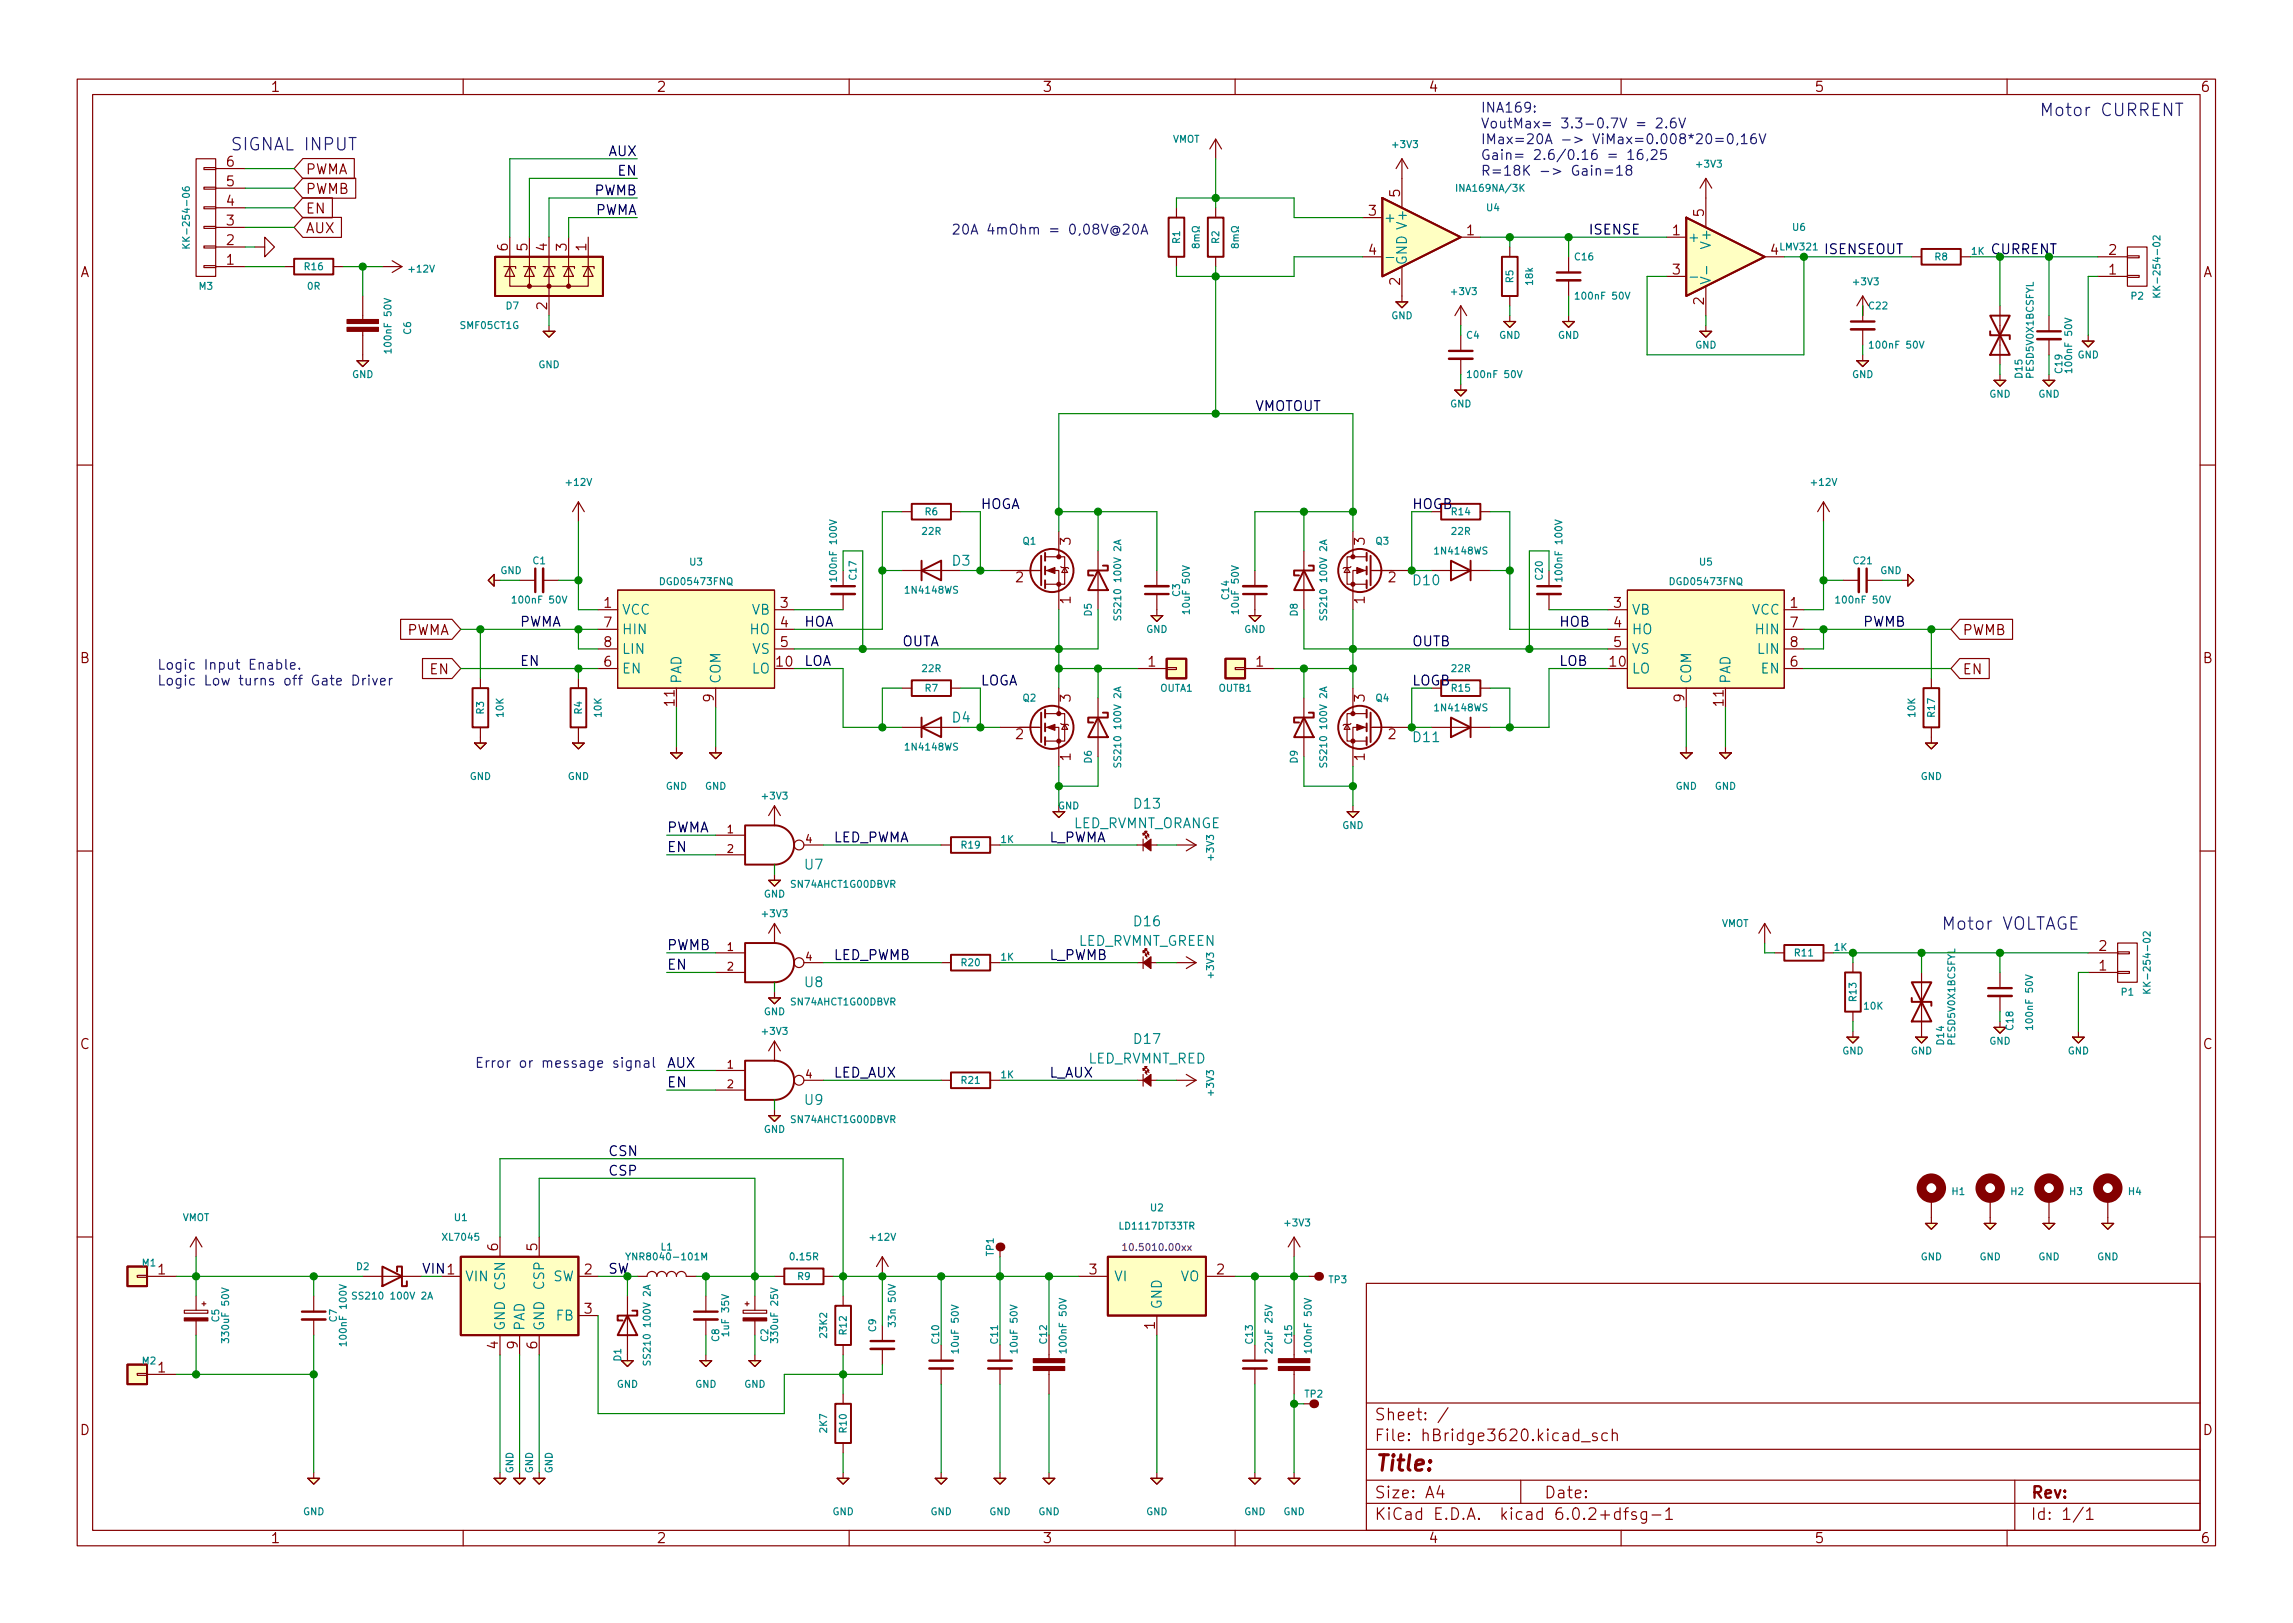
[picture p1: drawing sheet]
<svg xmlns="http://www.w3.org/2000/svg" width="297mm" height="210mm" viewBox="0 0 297 210" stroke-linecap="round" stroke-linejoin="round" font-family="sans-serif">
<defs><g id="words">
<text font-size="2.8" fill="#840000" x="178" y="190.6">Title:</text>
<g font-size="2.2" fill="#0000c2">
<text x="264.2" y="15">Motor CURRENT</text>
<text x="30.6" y="19.5">SIGNAL INPUT</text>
<text x="251.5" y="120.5">Motor VOLTAGE</text>
</g>
<g font-size="2.1" fill="#840000">
<text x="178" y="184">Sheet: /</text>
<text x="178" y="186.7">File: hBridge3620.kicad_sch</text>
<text x="178" y="196.9">KiCad E.D.A. kicad 6.0.2+dfsg-1</text>
<text x="178" y="194.1">Size: A4</text>
<text x="200" y="194.1">Date:</text>
<text x="263" y="194.1">Rev:</text>
<text x="263" y="196.9">Id: 1/1</text>
</g>
<g font-size="1.8" fill="#840000">
<text x="35" y="11.9">1</text>
<text x="85" y="11.9">2</text>
<text x="135" y="11.9">3</text>
<text x="185" y="11.9">4</text>
<text x="235" y="11.9">5</text>
<text x="285" y="11.9">6</text>
<text x="29.4" y="21.6">6</text>
<text x="39.6" y="22.6">PWMA</text>
<text x="29.4" y="29.2">3</text>
<text x="29.4" y="26.7">4</text>
<text x="29.4" y="24.1">5</text>
<text x="39.6" y="25.1">PWMB</text>
<text x="39.6" y="27.7">EN</text>
<text x="177.3" y="27.9">3</text>
<text x="181.4" y="25.5" transform="rotate(-90 181.4 25.5)">5</text>
<text x="220.7" y="28" transform="rotate(-90 220.7 28)">5</text>
<text x="10.3" y="35.9">A</text>
<text x="29.4" y="34.3">1</text>
<text x="29.4" y="31.7">2</text>
<text x="39.6" y="30.2">AUX</text>
<text x="65.8" y="32.5" transform="rotate(-90 65.8 32.5)">6</text>
<text x="68.3" y="32.5" transform="rotate(-90 68.3 32.5)">5</text>
<text x="70.9" y="32.5" transform="rotate(-90 70.9 32.5)">4</text>
<text x="73.4" y="32.5" transform="rotate(-90 73.4 32.5)">3</text>
<text x="75.9" y="32.5" transform="rotate(-90 75.9 32.5)">1</text>
<text x="177.3" y="33">4</text>
<text x="190" y="30.5">1</text>
<text x="216.7" y="30.5">1</text>
<text x="216.7" y="35.6">3</text>
<text x="229.4" y="33">4</text>
<text x="273.2" y="35.6">1</text>
<text x="273.2" y="33">2</text>
<text x="285.3" y="35.9">A</text>
<text x="70.9" y="40.1" transform="rotate(-90 70.9 40.1)">2</text>
<text x="181.4" y="36.9" transform="rotate(-90 181.4 36.9)">2</text>
<text x="220.7" y="39.5" transform="rotate(-90 220.7 39.5)">2</text>
<text x="138.7" y="70.6" transform="rotate(-90 138.7 70.6)">3</text>
<text x="176.8" y="70.6" transform="rotate(-90 176.8 70.6)">3</text>
<text x="131.6" y="75.4">2</text>
<text x="179.8" y="75.4">2</text>
<text x="52.5" y="82.3">PWMA</text>
<text x="78.2" y="78.7">1</text>
<text x="78.2" y="81.3">7</text>
<text x="78.2" y="83.8">8</text>
<text x="101.1" y="78.7">3</text>
<text x="101.1" y="81.3">4</text>
<text x="101.1" y="83.8">5</text>
<text x="138.7" y="78.2" transform="rotate(-90 138.7 78.2)">1</text>
<text x="176.8" y="78.2" transform="rotate(-90 176.8 78.2)">1</text>
<text x="209.1" y="78.7">3</text>
<text x="209.1" y="81.3">4</text>
<text x="209.1" y="83.8">5</text>
<text x="231.9" y="78.7">1</text>
<text x="231.9" y="81.3">7</text>
<text x="231.9" y="83.8">8</text>
<text x="254.2" y="82.3">PWMB</text>
<text x="10.3" y="85.9">B</text>
<text x="55.7" y="87.3">EN</text>
<text x="78.2" y="86.4">6</text>
<text x="100.6" y="86.4">10</text>
<text x="148.7" y="86.4">1</text>
<text x="162.7" y="86.4">1</text>
<text x="208.6" y="86.4">10</text>
<text x="231.9" y="86.4">6</text>
<text x="254.2" y="87.3">EN</text>
<text x="285.3" y="85.9">B</text>
<text x="87.4" y="91.4" transform="rotate(-90 87.4 91.4)">11</text>
<text x="92.5" y="90.9" transform="rotate(-90 92.5 90.9)">9</text>
<text x="131.6" y="95.8">2</text>
<text x="138.7" y="90.9" transform="rotate(-90 138.7 90.9)">3</text>
<text x="176.8" y="90.9" transform="rotate(-90 176.8 90.9)">3</text>
<text x="179.8" y="95.8">2</text>
<text x="218.2" y="90.9" transform="rotate(-90 218.2 90.9)">9</text>
<text x="223.3" y="91.4" transform="rotate(-90 223.3 91.4)">11</text>
<text x="138.7" y="98.5" transform="rotate(-90 138.7 98.5)">1</text>
<text x="176.8" y="98.5" transform="rotate(-90 176.8 98.5)">1</text>
<text x="271.9" y="125.7">1</text>
<text x="271.9" y="123.2">2</text>
<text x="10.3" y="135.9">C</text>
<text x="285.3" y="135.9">C</text>
<text x="20.5" y="165.1">1</text>
<text x="64.5" y="162" transform="rotate(-90 64.5 162)">6</text>
<text x="69.6" y="162" transform="rotate(-90 69.6 162)">5</text>
<text x="75.7" y="165.1">2</text>
<text x="141.1" y="165.1">3</text>
<text x="157.6" y="165.1">2</text>
<text x="75.7" y="170.2">3</text>
<text x="149.6" y="172.2" transform="rotate(-90 149.6 172.2)">1</text>
<text x="20.5" y="177.8">1</text>
<text x="64.5" y="174.7" transform="rotate(-90 64.5 174.7)">4</text>
<text x="67.1" y="174.7" transform="rotate(-90 67.1 174.7)">9</text>
<text x="69.6" y="174.7" transform="rotate(-90 69.6 174.7)">6</text>
<text x="10.3" y="185.9">D</text>
<text x="285.3" y="185.9">D</text>
<text x="35" y="199.9">1</text>
<text x="85" y="199.9">2</text>
<text x="135" y="199.9">3</text>
<text x="185" y="199.9">4</text>
<text x="235" y="199.9">5</text>
<text x="285" y="199.9">6</text>
</g>
<g font-size="1.8" fill="#0000c2">
<text x="191.8" y="14.6">INA169:</text>
<text x="191.8" y="16.6">VoutMax= 3.3-0.7V = 2.6V</text>
<text x="191.8" y="18.7">IMax=20A -&gt; ViMax=0.008*20=0,16V</text>
<text x="191.8" y="20.7">Gain= 2.6/0.16 = 16,25</text>
<text x="191.8" y="22.8">R=18K -&gt; Gain=18</text>
<text x="123.2" y="30.4">20A 4mOhm = 0,08V@20A</text>
<text x="20.3" y="86.8">Logic Input Enable.</text>
<text x="20.3" y="88.8">Logic Low turns off Gate Driver</text>
<text x="64.8" y="138.3">Error or message signal</text>
</g>
<g font-size="1.8">
<text x="78.8" y="20.2">AUX</text>
<text x="80.1" y="22.8">EN</text>
<text x="77" y="25.3">PWMB</text>
<text x="77" y="27.8">PWMA</text>
<text x="205.7" y="30.4">ISENSE</text>
<text x="236.2" y="32.9">ISENSEOUT</text>
<text x="257.8" y="32.9">CURRENT</text>
<text x="162.6" y="53.2">VMOTOUT</text>
<text x="127" y="65.9">HOGA</text>
<text x="67.3" y="81.2">PWMA</text>
<text x="104.1" y="81.2">HOA</text>
<text x="116.8" y="83.7">OUTA</text>
<text x="182.9" y="83.7">OUTB</text>
<text x="201.9" y="81.2">HOB</text>
<text x="241.3" y="81.2">PWMB</text>
<text x="67.3" y="86.3">EN</text>
<text x="104.1" y="86.3">LOA</text>
<text x="127" y="88.8">LOGA</text>
<text x="201.9" y="86.3">LOB</text>
<text x="86.4" y="107.8">PWMA</text>
<text x="86.4" y="110.4">EN</text>
<text x="107.9" y="109.1">LED_PWMA</text>
<text x="135.9" y="109.1">L_PWMA</text>
<text x="86.4" y="125.6">EN</text>
<text x="86.4" y="123.1">PWMB</text>
<text x="107.9" y="124.4">LED_PWMB</text>
<text x="135.9" y="124.4">L_PWMB</text>
<text x="86.4" y="140.9">EN</text>
<text x="86.4" y="138.3">AUX</text>
<text x="107.9" y="139.6">LED_AUX</text>
<text x="135.9" y="139.6">L_AUX</text>
<text x="78.7" y="149.8">CSN</text>
<text x="78.7" y="152.3">CSP</text>
<text x="78.7" y="165">SW</text>
</g>
<g font-size="1.8" fill="#008484">
<text x="179.2" y="28.8">+</text>
<text x="182.2" y="34.4" transform="rotate(-90 182.2 34.4)">GND V+</text>
<text x="218.6" y="31.4">+</text>
<text x="221.6" y="31.8" transform="rotate(-90 221.6 31.8)">V+</text>
<text x="123.4" y="73.3">D3</text>
<text x="183.1" y="75.8">D10</text>
<text x="80.5" y="79.6">VCC</text>
<text x="80.5" y="82.2">HIN</text>
<text x="97.2" y="82.2">HO</text>
<text x="97.4" y="79.6">VB</text>
<text x="211.3" y="79.6">VB</text>
<text x="211.3" y="82.2">HO</text>
<text x="226.9" y="79.6">VCC</text>
<text x="227.6" y="82.2">HIN</text>
<text x="80.5" y="87.2">EN</text>
<text x="80.5" y="84.7">LIN</text>
<text x="88.3" y="88.6" transform="rotate(-90 88.3 88.6)">PAD</text>
<text x="93.3" y="88.6" transform="rotate(-90 93.3 88.6)">COM</text>
<text x="97.4" y="87.2">LO</text>
<text x="97.5" y="84.7">VS</text>
<text x="211.3" y="87.2">LO</text>
<text x="211.3" y="84.7">VS</text>
<text x="219.1" y="88.6" transform="rotate(-90 219.1 88.6)">COM</text>
<text x="224.2" y="88.6" transform="rotate(-90 224.2 88.6)">PAD</text>
<text x="227.8" y="84.7">LIN</text>
<text x="228.2" y="87.2">EN</text>
<text x="123.4" y="93.6">D4</text>
<text x="183.1" y="96.1">D11</text>
<text x="138.8" y="107.3">LED_RVMNT_ORANGE</text>
<text x="147" y="104.8">D13</text>
<text x="104.3" y="112.6">U7</text>
<text x="147" y="120">D16</text>
<text x="139.5" y="122.5">LED_RVMNT_GREEN</text>
<text x="104.3" y="127.9">U8</text>
<text x="140.8" y="137.8">LED_RVMNT_RED</text>
<text x="147" y="135.2">D17</text>
<text x="104.3" y="143.1">U9</text>
<text x="60.2" y="166">VIN</text>
<text x="65.4" y="167.1" transform="rotate(-90 65.4 167.1)">CSN</text>
<text x="70.5" y="167" transform="rotate(-90 70.5 167)">CSP</text>
<text x="71.6" y="166">SW</text>
<text x="144.3" y="166">VI</text>
<text x="152.9" y="166">VO</text>
<text x="65.4" y="172.5" transform="rotate(-90 65.4 172.5)">GND</text>
<text x="67.9" y="172.5" transform="rotate(-90 67.9 172.5)">PAD</text>
<text x="70.5" y="172.5" transform="rotate(-90 70.5 172.5)">GND</text>
<text x="72.1" y="171.1">FB</text>
<text x="150.5" y="169.7" transform="rotate(-90 150.5 169.7)">GND</text>
</g>
<g font-size="1.8" fill="#008400">
<text x="182.9" y="65.9">HOGB</text>
<text x="182.9" y="88.8">LOGB</text>
<text x="54.6" y="165">VIN 1</text>
</g>
<g font-size="1.4" fill="#840000">
<text x="94.2" y="107.9">1</text>
<text x="94.2" y="110.5">2</text>
<text x="104.4" y="109.2">4</text>
<text x="94.2" y="123.2">1</text>
<text x="94.2" y="125.7">2</text>
<text x="104.4" y="124.5">4</text>
<text x="94.2" y="138.4">1</text>
<text x="94.2" y="141">2</text>
<text x="104.4" y="139.7">4</text>
</g>
<g font-size="1.3" fill="#008484">
<text x="151.9" y="18.5">VMOT</text>
<text x="180.5" y="19.2">+3V3</text>
<text x="219.9" y="21.7">+3V3</text>
<text x="189" y="24.8">INA169NA/3K</text>
<text x="192.6" y="27.4">U4</text>
<text x="232.2" y="29.9">U6</text>
<text x="24.6" y="31.3" transform="rotate(-90 24.6 31.3)">KK-254-06</text>
<text x="39.5" y="35">R16</text>
<text x="53.1" y="35.3">+12V</text>
<text x="152.9" y="31.5" transform="rotate(-90 152.9 31.5)">R1</text>
<text x="157.9" y="31.5" transform="rotate(-90 157.9 31.5)">R2</text>
<text x="204" y="33.7">C16</text>
<text x="230.7" y="32.4">LMV321</text>
<text x="250.7" y="33.7">R8</text>
<text x="255.4" y="33">1K</text>
<text x="25.8" y="37.5">M3</text>
<text x="39.8" y="37.5">0R</text>
<text x="65.6" y="40.1">D7</text>
<text x="180.2" y="41.3">GND</text>
<text x="188.1" y="38.2">+3V3</text>
<text x="196" y="36.6" transform="rotate(-90 196 36.6)">R5</text>
<text x="198.6" y="36.9" transform="rotate(-90 198.6 36.9)">18k</text>
<text x="204.5" y="38.8">100nF 50V</text>
<text x="240.2" y="36.9">+3V3</text>
<text x="242.1" y="40.1">C22</text>
<text x="276.1" y="38.8">P2</text>
<text x="279.8" y="37.6" transform="rotate(-90 279.8 37.6)">KK-254-02</text>
<text x="50.7" y="45.3" transform="rotate(-90 50.7 45.3)">100nF 50V</text>
<text x="53.2" y="43.3" transform="rotate(-90 53.2 43.3)">C6</text>
<text x="59.7" y="42.6">SMF05CT1G</text>
<text x="69.7" y="47.7">GND</text>
<text x="190" y="43.9">C4</text>
<text x="194.2" y="43.9">GND</text>
<text x="201.8" y="43.9">GND</text>
<text x="219.6" y="45.1">GND</text>
<text x="242.6" y="45.1">100nF 50V</text>
<text x="268.4" y="47.9" transform="rotate(-90 268.4 47.9)">100nF 50V</text>
<text x="269.1" y="46.4">GND</text>
<text x="45.6" y="49">GND</text>
<text x="187.8" y="52.8">GND</text>
<text x="190.5" y="49">100nF 50V</text>
<text x="239.9" y="49">GND</text>
<text x="257.7" y="51.5">GND</text>
<text x="262" y="48.9" transform="rotate(-90 262 48.9)">D15</text>
<text x="263.4" y="48.9" transform="rotate(-90 263.4 48.9)">PESD5V0X1BCSFYL</text>
<text x="264" y="51.5">GND</text>
<text x="267.1" y="48.3" transform="rotate(-90 267.1 48.3)">C19</text>
<text x="73.4" y="62.9">+12V</text>
<text x="234.7" y="62.9">+12V</text>
<text x="119.5" y="69.3">22R</text>
<text x="119.8" y="66.7">R6</text>
<text x="132.5" y="70.5">Q1</text>
<text x="178.2" y="70.5">Q3</text>
<text x="186" y="71.8">1N4148WS</text>
<text x="188.1" y="66.7">R14</text>
<text x="188.1" y="69.3">22R</text>
<text x="64.8" y="74.4">GND</text>
<text x="69" y="73.1">C1</text>
<text x="85.7" y="75.8">DGD05473FNQ</text>
<text x="89.4" y="73.2">U3</text>
<text x="108.4" y="74.8" transform="rotate(-90 108.4 74.8)">100nF 100V</text>
<text x="110.9" y="75.1" transform="rotate(-90 110.9 75.1)">C17</text>
<text x="117.4" y="76.9">1N4148WS</text>
<text x="152.9" y="77.2" transform="rotate(-90 152.9 77.2)">C3</text>
<text x="159.2" y="77.6" transform="rotate(-90 159.2 77.6)">C14</text>
<text x="199.8" y="75.1" transform="rotate(-90 199.8 75.1)">C20</text>
<text x="202.4" y="74.8" transform="rotate(-90 202.4 74.8)">100nF 100V</text>
<text x="216.5" y="75.8">DGD05473FNQ</text>
<text x="220.2" y="73.2">U5</text>
<text x="240.2" y="73.1">C21</text>
<text x="243.6" y="74.4">GND</text>
<text x="66.7" y="78.2">100nF 50V</text>
<text x="141.4" y="79.8" transform="rotate(-90 141.4 79.8)">D5</text>
<text x="145.2" y="79.7" transform="rotate(-90 145.2 79.7)">SS210 100V 2A</text>
<text x="148.5" y="82">GND</text>
<text x="154.1" y="79.2" transform="rotate(-90 154.1 79.2)">10uF 50V</text>
<text x="160.5" y="79.2" transform="rotate(-90 160.5 79.2)">10uF 50V</text>
<text x="161.2" y="82">GND</text>
<text x="168.1" y="79.8" transform="rotate(-90 168.1 79.8)">D8</text>
<text x="171.9" y="79.7" transform="rotate(-90 171.9 79.7)">SS210 100V 2A</text>
<text x="238.2" y="78.2">100nF 50V</text>
<text x="119.5" y="87.1">22R</text>
<text x="119.8" y="89.6">R7</text>
<text x="150.3" y="89.6">OUTA1</text>
<text x="157.9" y="89.6">OUTB1</text>
<text x="188.1" y="89.6">R15</text>
<text x="188.1" y="87.1">22R</text>
<text x="62.7" y="92.5" transform="rotate(-90 62.7 92.5)">R3</text>
<text x="65.2" y="92.8" transform="rotate(-90 65.2 92.8)">10K</text>
<text x="75.4" y="92.5" transform="rotate(-90 75.4 92.5)">R4</text>
<text x="77.9" y="92.8" transform="rotate(-90 77.9 92.8)">10K</text>
<text x="132.5" y="90.9">Q2</text>
<text x="178.2" y="90.9">Q4</text>
<text x="186" y="92.1">1N4148WS</text>
<text x="248.1" y="92.8" transform="rotate(-90 248.1 92.8)">10K</text>
<text x="250.6" y="92.8" transform="rotate(-90 250.6 92.8)">R17</text>
<text x="60.8" y="101">GND</text>
<text x="73.5" y="101">GND</text>
<text x="117.4" y="97.2">1N4148WS</text>
<text x="141.4" y="98.8" transform="rotate(-90 141.4 98.8)">D6</text>
<text x="145.2" y="98.7" transform="rotate(-90 145.2 98.7)">SS210 100V 2A</text>
<text x="168.1" y="98.8" transform="rotate(-90 168.1 98.8)">D9</text>
<text x="171.9" y="98.7" transform="rotate(-90 171.9 98.7)">SS210 100V 2A</text>
<text x="248.8" y="101">GND</text>
<text x="86.2" y="102.3">GND</text>
<text x="91.3" y="102.3">GND</text>
<text x="98.8" y="103.6">+3V3</text>
<text x="137" y="104.8">GND</text>
<text x="173.9" y="107.4">GND</text>
<text x="217" y="102.3">GND</text>
<text x="222.1" y="102.3">GND</text>
<text x="124.6" y="109.9">R19</text>
<text x="129.7" y="109.2">1K</text>
<text x="157.2" y="111.3" transform="rotate(-90 157.2 111.3)">+3V3</text>
<text x="98.8" y="118.8">+3V3</text>
<text x="98.9" y="116.3">GND</text>
<text x="102.6" y="115">SN74AHCT1G00DBVR</text>
<text x="124.6" y="125.2">R20</text>
<text x="129.7" y="124.4">1K</text>
<text x="223" y="120.1">VMOT</text>
<text x="232.5" y="123.9">R11</text>
<text x="237.6" y="123.2">1K</text>
<text x="98.9" y="131.5">GND</text>
<text x="102.6" y="130.2">SN74AHCT1G00DBVR</text>
<text x="157.2" y="126.6" transform="rotate(-90 157.2 126.6)">+3V3</text>
<text x="240.5" y="129.7" transform="rotate(-90 240.5 129.7)">R13</text>
<text x="241.5" y="130.8">10K</text>
<text x="274.8" y="129">P1</text>
<text x="278.6" y="127.8" transform="rotate(-90 278.6 127.8)">KK-254-02</text>
<text x="98.8" y="134">+3V3</text>
<text x="238.6" y="136.6">GND</text>
<text x="247.5" y="136.6">GND</text>
<text x="251.8" y="135.3" transform="rotate(-90 251.8 135.3)">D14</text>
<text x="253.3" y="135.2" transform="rotate(-90 253.3 135.2)">PESD5V0X1BCSFYL</text>
<text x="257.7" y="135.3">GND</text>
<text x="260.8" y="133.4" transform="rotate(-90 260.8 133.4)">C18</text>
<text x="263.3" y="133" transform="rotate(-90 263.3 133)">100nF 50V</text>
<text x="267.8" y="136.6">GND</text>
<text x="124.6" y="140.4">R21</text>
<text x="129.7" y="139.7">1K</text>
<text x="157.2" y="141.8" transform="rotate(-90 157.2 141.8)">+3V3</text>
<text x="98.9" y="146.7">GND</text>
<text x="102.6" y="145.5">SN74AHCT1G00DBVR</text>
<text x="252.9" y="154.8">H1</text>
<text x="260.5" y="154.8">H2</text>
<text x="268.1" y="154.8">H3</text>
<text x="275.7" y="154.8">H4</text>
<text x="23.6" y="158.2">VMOT</text>
<text x="57.5" y="160.7">XL7045</text>
<text x="58.9" y="158.2">U1</text>
<text x="85.6" y="162">L1</text>
<text x="112.8" y="160.7">+12V</text>
<text x="145.3" y="159.3">LD1117DT33TR</text>
<text x="149.1" y="156.9">U2</text>
<text x="166.5" y="158.9">+3V3</text>
<text x="18.4" y="164">M1</text>
<text x="46.2" y="164.5">D2</text>
<text x="81.9" y="163.3">YNR8040-101M</text>
<text x="102.5" y="163.3">0.15R</text>
<text x="103.3" y="165.8">R9</text>
<text x="128.7" y="162.7" transform="rotate(-90 128.7 162.7)">TP1</text>
<text x="172.1" y="166.2">TP3</text>
<text x="248.8" y="163.3">GND</text>
<text x="256.4" y="163.3">GND</text>
<text x="264" y="163.3">GND</text>
<text x="271.7" y="163.3">GND</text>
<text x="28.4" y="171.2" transform="rotate(-90 28.4 171.2)">C5</text>
<text x="29.7" y="173.5" transform="rotate(-90 29.7 173.5)">330uF 50V</text>
<text x="43.6" y="171.2" transform="rotate(-90 43.6 171.2)">C7</text>
<text x="44.9" y="173.9" transform="rotate(-90 44.9 173.9)">100nF 100V</text>
<text x="46.3" y="168.3">SS210 100V 2A</text>
<text x="93.2" y="173.8" transform="rotate(-90 93.2 173.8)">C8</text>
<text x="94.4" y="172.8" transform="rotate(-90 94.4 172.8)">1uF 35V</text>
<text x="99.5" y="173.8" transform="rotate(-90 99.5 173.8)">C2</text>
<text x="100.8" y="173.5" transform="rotate(-90 100.8 173.5)">330uF 25V</text>
<text x="107.1" y="173.2" transform="rotate(-90 107.1 173.2)">23K2</text>
<text x="109.7" y="172.8" transform="rotate(-90 109.7 172.8)">R12</text>
<text x="113.5" y="172.5" transform="rotate(-90 113.5 172.5)">C9</text>
<text x="116" y="171.5" transform="rotate(-90 116 171.5)">33n 50V</text>
<text x="18.4" y="176.7">M2</text>
<text x="79.9" y="179.8">GND</text>
<text x="80.5" y="176.3" transform="rotate(-90 80.5 176.3)">D1</text>
<text x="84.3" y="176.2" transform="rotate(-90 84.3 176.2)">SS210 100V 2A</text>
<text x="90" y="179.8">GND</text>
<text x="96.4" y="179.8">GND</text>
<text x="121.6" y="174" transform="rotate(-90 121.6 174)">C10</text>
<text x="124.2" y="175" transform="rotate(-90 124.2 175)">10uF 50V</text>
<text x="129.3" y="174" transform="rotate(-90 129.3 174)">C11</text>
<text x="131.8" y="175" transform="rotate(-90 131.8 175)">10uF 50V</text>
<text x="135.6" y="174" transform="rotate(-90 135.6 174)">C12</text>
<text x="138.2" y="174.9" transform="rotate(-90 138.2 174.9)">100nF 50V</text>
<text x="162.3" y="174" transform="rotate(-90 162.3 174)">C13</text>
<text x="164.8" y="175" transform="rotate(-90 164.8 175)">22uF 25V</text>
<text x="167.4" y="174" transform="rotate(-90 167.4 174)">C15</text>
<text x="169.9" y="174.9" transform="rotate(-90 169.9 174.9)">100nF 50V</text>
<text x="107.1" y="185.5" transform="rotate(-90 107.1 185.5)">2K7</text>
<text x="109.7" y="185.5" transform="rotate(-90 109.7 185.5)">R10</text>
<text x="169" y="181">TP2</text>
<text x="66.5" y="190.9" transform="rotate(-90 66.5 190.9)">GND</text>
<text x="69" y="190.9" transform="rotate(-90 69 190.9)">GND</text>
<text x="71.6" y="190.9" transform="rotate(-90 71.6 190.9)">GND</text>
<text x="39.2" y="196.3">GND</text>
<text x="107.8" y="196.3">GND</text>
<text x="120.5" y="196.3">GND</text>
<text x="128.1" y="196.3">GND</text>
<text x="134.5" y="196.3">GND</text>
<text x="148.5" y="196.3">GND</text>
<text x="161.2" y="196.3">GND</text>
<text x="166.2" y="196.3">GND</text>
</g>
<text font-size="1.3" fill="#840084" x="146" y="162">10.5010.00xx</text>
</g></defs>
<g fill="none" stroke="#840000" stroke-width=".15">
<path d="M10 10.2h277v190.1h-277zM12 12.2h273v186.1h-273zM60 10.2v2M110 10.2v2M157.5 18v2.6M157.5 18l-.8 1.3M157.5 18l.7 1.3M160 10.2v2M210 10.2v2M260 10.2v2M25.4 20.6h2.5v15.2h-2.5zM26.4 21.7h1.5v.3h-1.5z"/>
<path d="M26.4 24.3h1.5v.2h-1.5zM26.4 26.8h1.5v.2h-1.5zM26.4 29.3h1.5v.3h-1.5zM26.4 31.9h1.5v.2h-1.5zM26.4 34.4h1.5v.3h-1.5zM27.9 34.5h3.8M27.9 32h3.8M27.9 29.5h3.8M27.9 26.9h3.8M27.9 24.4h3.8M27.9 21.8h3.8M33 32h1.3v1.3l1.3-1.3-1.3-1.3v1.3"/>
<path d="M36.8 34.5h1.3M43.2 34.5h1.2M47 38.3v3.1M49.5 34.5h2.6M50.8 33.8l1.3 .7M52.1 34.5l-1.3 .8M65.3 34.5h1.5v.3M66 34.5v2.6h2.6M66 34.5l.7 1.3h-1.3zM66 30.7v3.8M67.8 34.5h1.5v.3M68.6 34.5v2.6h5.1v-2.6"/>
<path d="M68.6 34.5l.6 1.3h-1.3zM68.6 30.7v3.8M70.4 34.5h1.5v.3M71.1 34.5l.7 1.3h-1.3zM71.1 30.7v10.2M72.9 34.5h1.5v.3M73.7 34.5l.6 1.3h-1.3zM73.7 30.7v3.8M75.4 34.5h1.6v.3M76.2 34.5v2.6h-2.5M76.2 34.5l.6 1.3h-1.2zM76.2 30.7v3.8"/>
<path d="M152.4 26.9v1.3M152.4 33.3v1.2M157.5 26.9v1.3M157.5 33.3v1.2M180.8 39.1h1.6l-.8 .8zM181.6 38.3v.8M189.2 39.6l-.7 1.3M189.2 39.6v2.6M189.2 39.6l.8 1.3M195.6 32v1.3M195.6 38.3v1.3M203.2 33.3v2"/>
<path d="M203.2 36.3v2M215.9 30.7h2.5M215.9 35.8h2.5M221 23.1v6.4M221 37.1v3.8M221 23.1l-.8 1.3M221 23.1l.7 1.3M228.6 33.3h2.5M241.3 38.3v3.4M241.3 38.3l-.8 1.3M241.3 38.3l.8 1.3M247.6 33.3h1.3"/>
<path d="M254 33.3h1.3M259.1 39.6v7.6M271.8 35.8h3.8M271.8 33.3h3.8M275.6 33.1h1.5v.3h-1.5zM275.6 35.7h1.5v.2h-1.5zM275.6 32h2.5v5.1h-2.5zM46.2 46.7h1.6l-.8 .8zM47 42.9v3.8M70.4 42.9h1.5l-.8 .8zM71.1 42.2v.7M188.5 50.5h1.5l-.8 .8z"/>
<path d="M189.2 43.4v2.1M189.2 46.5v2M189.2 49.8v.7M194.8 41.7h1.5l-.7 .7zM195.6 40.9v.8M202.4 41.7h1.6l-.8 .7zM203.2 40.9v.8M220.2 42.9h1.5l-.7 .8zM221 42.2v.7M240.5 46.7h1.6l-.8 .8zM241.3 42.7v2M241.3 46v.7"/>
<path d="M258.3 49.3h1.5l-.7 .7zM259.1 48.5v.8M264.7 49.3h1.5l-.8 .7zM265.4 40.9v2M265.4 43.9v2.1M265.4 48.5v.8M269.7 44.2h1.6l-.8 .8zM270.5 43.4v.8M10 60.2h2M64 74.4v1.5l-.8-.7zM64 75.2h.8M67.3 75.2h2"/>
<path d="M70.4 75.2h2M74.9 65v2.6M74.9 65l-.7 1.3M74.9 65l.8 1.3M77.5 79h2.5M80 76.4h20.3v12.7h-20.3zM100.3 79h2.6M109.2 73.9v2M109.2 77v2M116.8 66.3h1.3M116.8 73.9h7.7M123.2 66.3h1.3"/>
<path d="M129.5 73.9h5.4M135.4 73.9h1.8v5.1M135.4 72.1h2.5v3.6h-2.5M137.2 68.8v3.3M137.4 73.4l.1 .1h.8l.1 .2M137.9 73.5l.4 .7h-.8zM142.2 71.4v7.6M149.1 79.8h1.5l-.7 .7zM149.9 73.9v2M149.9 77v2.8M161.8 79.8h1.5l-.7 .7zM162.6 73.9v2"/>
<path d="M162.6 77v2.8M174.5 73.5l.4 .7h-.8zM175 73.4l-.1 .1h-.8l-.1 .2M175.3 68.8v3.3M177 73.9h-1.7v5.1M177 72.1h-2.5v3.6h2.5M177.5 73.9h5.4M185.4 73.9h7.6M191.8 66.3h1.2M200.7 73.9v2M200.7 77v2M208.3 79h2.5"/>
<path d="M210.8 76.4h20.3v12.7h-20.3zM231.1 79h2.6M236.2 65l.8 1.3M236.2 65v2.6M236.2 65l-.7 1.3M238.8 75.2h2M241.8 75.2h2M246.4 75.2h.7M247.1 74.4l.8 .8-.8 .7zM285 60.2h2M61.5 96.3h1.5l-.8 .7zM62.2 87.9v1.2"/>
<path d="M62.2 94.2v2.1M74.2 96.3h1.5l-.8 .7zM74.9 87.9v1.2M74.9 94.2v2.1M77.5 81.5h2.5M77.5 84.1h2.5M77.5 86.6h2.5M86.9 97.5h1.5l-.8 .8zM87.6 89.1v2.6M87.6 96.8v.7M91.9 97.5h1.6l-.8 .8zM92.7 89.1v2.6"/>
<path d="M92.7 96.8v.7M100.3 81.5h2.6M100.3 84.1h2.6M116.8 94.2h7.7M116.8 89.1h1.3M123.2 89.1h1.3M129.5 94.2h5.4M135.4 94.2h1.8v5.1M135.4 92.5h2.5v3.5h-2.5M137.2 89.1v3.4M137.4 93.7l.1 .1h.8l.1 .2M137.9 93.8l.4 .7h-.8z"/>
<path d="M142.2 90.4v7.6M147.3 86.6h3.8M151.1 86.5h1.3v.2h-1.3zM160 86.5h1.3v.2h-1.3zM161.3 86.6h3.8M168.9 90.4v7.6M174.5 93.8l.4 .7h-.8zM175 93.7l-.1 .1h-.8l-.1 .2M175.3 89.1v3.4M177 94.2h-1.7v5.1M177 92.5h-2.5v3.5h2.5M177.5 94.2h5.4"/>
<path d="M185.4 94.2h7.6M191.8 89.1h1.2M208.3 81.5h2.5M208.3 84.1h2.5M218.4 89.1v2.6M223.5 89.1v2.6M231.1 81.5h2.6M231.1 84.1h2.6M231.1 86.6h2.6M10 110.2h2M92.7 108.2h3.8M92.7 110.7h3.8"/>
<path d="M99.6 114h1.5l-.8 .8zM100.3 104.4v2.5M100.3 113.3v.7M100.3 119.6v2.6M100.3 119.6l-.7 1.3M100.3 119.6l.8 1.3M100.3 104.4l-.7 1.3M100.3 104.4l.8 1.3M104.1 109.5h2.6M121.9 109.5h1.3M128.3 109.5h1.2M136.4 105.2h1.5l-.7 .7z"/>
<path d="M147.3 109.5h.8M148.1 107.9h.2l-.2 .3v-.3l.5 .6h-.3l.3 .2M148.1 108.7v1.5M148.3 107.7h.3l-.3 .2v-.2l.5 .5h-.2l.2 .3M149.1 109.5h.8M152.4 109.5h2.5M153.7 108.7l1.2 .8M154.9 109.5l-1.2 .7M174.5 105.2h1.5l-.7 .7zM175.3 104.4v.8M285 110.2h2M92.7 123.4h3.8"/>
<path d="M92.7 126h3.8M92.7 138.7h3.8M99.6 129.3h1.5l-.8 .7zM100.3 134.9l-.7 1.2M100.3 128.5v.8M100.3 134.9v2.5M100.3 134.9l.8 1.2M104.1 124.7h2.6M104.1 139.9h2.6M147.3 124.7h.8M148.1 123.2h.2l-.2 .2v-.2l.5 .5h-.3l.3 .2M148.1 123.9v1.6"/>
<path d="M148.3 122.9h.3l-.3 .3v-.3l.5 .5h-.2l.2 .3M149.1 124.7h.8M92.7 141.2h3.8M99.6 144.5h1.5l-.8 .8zM100.3 143.8v.7M10 160.2h2M81.3 167.9v7.6M114.3 162.8l-.8 1.3M114.3 162.8v2.5M114.3 162.8l.8 1.3M129.5 174.2v2.1M129.5 177.3v2"/>
<path d="M135.9 173v3M135.9 177.5v3.1M139.7 165.3h3.8M149.9 170.4v2.6M156.2 165.3h3.8M177 166.3h108v32h-108zM285 160.2h2M60 198.3v2M110 198.3v2M128.8 191.5h1.5l-.8 .8zM129.5 190.7v.8M135.1 191.5h1.6l-.8 .8z"/>
<path d="M135.9 190.7v.8M149.1 191.5h1.5l-.7 .8zM149.9 190.7v.8M160 198.3v2M177 194.8h108M177 191.8h108M177 187.8h108M177 181.8h108M186.5 192.5l-.4 1h1M186.9 193v1M187.6 182.4l-1.3 1.9M197 191.8v3"/>
<path d="M204.9 186.8h1.1M206.9 185.7l-.4-.1-.2 .2 .1 .3 .5 .1v.1v.3h-.2h-.4M208.2 185.7l-.4-.1-.3 .3v.4l.1 .3h.2h.4M208.9 185.8a.37 .37 0 0 1 .6 0v.8M208.9 185.1v1.5M209.9 195.9l-.5-.1-.3 .3v.4l.2 .3h.1h.5M209.9 195.3v1.5M210 198.3v2M210.4 195.8h.5M210.9 195.3l-.3 .1v.1v1.3M211.9 195.9l-.3-.1-.2 .2v.3l.5 .1 .1 .1-.1 .3h-.1h-.4M213.3 195.8v1.2a.41 .41 0 0 1-.7 .3"/>
<path d="M213.3 195.9l-.4-.1-.3 .3v.4l.1 .3h.2h.4M214 196.3h1.1M215.8 195.8l.4-.5v1.5M215.8 196.8h.8M260 198.3v2M261 191.8v6.5M269.9 195.3l-1.3 1.9M270.3 195.8l.4-.5v1.5M270.3 196.8h.9"/>
<circle cx="103.5" cy="109.5" r=".63"/>
<circle cx="103.5" cy="124.7" r=".63"/>
<circle cx="103.5" cy="139.9" r=".63"/>
</g>
<g fill="#ffffc2" stroke="#ffffc2" stroke-width=".13">
<path d="M86.9 97.5h1.5l-.8 .8z"/>
<path d="M91.9 97.5h1.6l-.8 .8z"/>
<path d="M46.2 46.7h1.6l-.8 .8z"/>
<path d="M70.4 42.9h1.5l-.8 .8z"/>
<path d="M64.1 33.3h14v5h-14z"/>
<path d="M210.8 76.4h20.3v12.7h-20.3z"/>
<path d="M149.1 79.8h1.5l-.7 .7z"/>
<path d="M161.8 79.8h1.5l-.7 .7z"/>
<path d="M99.6 129.3h1.5l-.8 .7z"/>
<path d="M99.6 144.5h1.5l-.8 .8z"/>
<path d="M99.6 114h1.5l-.8 .8z"/>
<path d="M80 76.4h20.3v12.7h-20.3z"/>
<path d="M264.7 49.3h1.5l-.8 .7z"/>
<path d="M218.4 28.2l10.2 5.1-10.2 5z"/>
<path d="M220.2 42.9h1.5l-.7 .8z"/>
<path d="M202.4 41.7h1.6l-.8 .7z"/>
<path d="M240.5 46.7h1.6l-.8 .8z"/>
<path d="M269.7 44.2h1.6l-.8 .8z"/>
<path d="M258.3 49.3h1.5l-.7 .7z"/>
<path d="M247.1 74.4l.8 .8-.8 .7z"/>
<path d="M61.5 96.3h1.5l-.8 .7z"/>
<path d="M136.4 105.2h1.5l-.7 .7z"/>
<path d="M151.1 85.3h2.6v2.6h-2.6z"/>
<path d="M174.5 105.2h1.5l-.7 .7z"/>
<path d="M74.2 96.3h1.5l-.8 .7z"/>
<path d="M158.7 85.3h2.6v2.6h-2.6z"/>
<path d="M64 74.4v1.5l-.8-.7z"/>
<path d="M143.5 162.8h12.7v7.6h-12.7z"/>
<path d="M180.8 39.1h1.6l-.8 .8z"/>
<path d="M188.5 50.5h1.5l-.8 .8z"/>
<path d="M194.8 41.7h1.5l-.7 .7z"/>
<path d="M135.1 191.5h1.6l-.8 .8z"/>
<path d="M149.1 191.5h1.5l-.7 .8z"/>
<path d="M128.8 191.5h1.5l-.8 .8z"/>
</g>
<g fill="none" stroke="#840000" stroke-width=".25">
<path d="M38.1 33.5h5.1v2.1h-5.1zM64.1 33.3h14v5h-14zM151.4 28.2h2v5.1h-2zM156.5 28.2h2v5.1h-2zM194.6 33.3h2v5h-2zM218.4 28.2l10.2 5.1-10.2 5zM248.9 32.3h5.1v2h-5.1zM257.8 42.9v.5h2.5v.5M257.8 40.9h2.5l-2.5 5.1h2.5zM118.1 65.3h5.1v2h-5.1zM119.4 73.9l2.5-1.3v2.6zM119.4 72.6v2.6"/>
<path d="M134.9 72v3.8M135.4 71.6v1M135.4 73.4v1M135.4 75.2v1M142.2 73.9l1.3 2.5h-2.5zM142.9 73.3h.6v.6h-2.5v.6h.6M177 71.6v1M177 73.4v1M177 75.2v1M177.5 72v3.8M186.7 65.3h5.1v2h-5.1zM188 72.6l2.5 1.3-2.5 1.3z"/>
<path d="M190.5 72.6v2.6M61.2 89.1h2v5.1h-2zM73.9 89.1h2v5.1h-2zM118.1 88.1h5.1v2.1h-5.1zM119.4 94.2l2.5-1.2v2.5zM119.4 93v2.5M134.9 92.3v3.8M135.4 91.9v1.1M135.4 93.7v1M135.4 95.5v1M142.2 93l1.3 2.5h-2.5zM142.9 92.3h.6v.7h-2.5v.6h.6"/>
<path d="M151.1 85.3h2.6v2.6h-2.6zM158.7 85.3h2.6v2.6h-2.6zM168.9 93l1.3 2.5h-2.6zM169.5 92.3h.7v.7h-2.6v.6h.7M177 91.9v1.1M177 93.7v1M177 95.5v1M177.5 92.3v3.8M186.7 88.1h5.1v2.1h-5.1zM188 93l2.5 1.2-2.5 1.3zM190.5 93v2.5M96.5 106.9h3.8a2.54 2.54 0 0 1 2.6 2.6 2.54 2.54 0 0 1-2.6 2.5h-3.8z"/>
<path d="M123.2 108.5h5.1v2h-5.1zM96.5 122.2h3.8a2.54 2.54 0 0 1 2.6 2.5 2.54 2.54 0 0 1-2.6 2.5h-3.8zM96.5 137.4h3.8a2.54 2.54 0 0 1 2.6 2.5 2.54 2.54 0 0 1-2.6 2.6h-3.8zM81.3 170.4l1.2 2.6h-2.5zM81.9 169.8h.6v.6h-2.5v.7h.6M143.5 162.8h12.7v7.6h-12.7z"/>
<circle cx="136.3" cy="73.9" r="2.79"/>
<circle cx="176.1" cy="73.9" r="2.79"/>
<circle cx="136.3" cy="94.2" r="2.79"/>
<circle cx="176.1" cy="94.2" r="2.79"/>
</g>
<g fill="#840000" stroke="#840000" stroke-width=".15">
<path d="M45 42.4h4v.5h-4z"/>
<path d="M45 41.4h4v.5h-4z"/>
<path d="M148.1 109.5l1-.8v1.5z"/>
<path d="M148.1 124.7l1-.8v1.6z"/>
<path d="M135.6 73.9l1.1-.4v.8z"/>
<path d="M135.6 94.2l1.1-.4v.8z"/>
<path d="M175.8 93.8l1 .4-1 .4z"/>
<path d="M175.8 73.5l1 .4-1 .4z"/>
<path d="M133.9 177h4v.5h-4z"/>
<path d="M133.9 176h4v.5h-4z"/>
<circle cx="73.7" cy="37.1" r=".25"/>
<circle cx="71.1" cy="37.1" r=".25"/>
<circle cx="68.6" cy="37.1" r=".25"/>
<circle cx="137.2" cy="75.7" r=".25"/>
<circle cx="137.2" cy="72.1" r=".25"/>
<circle cx="137.2" cy="96" r=".25"/>
<circle cx="137.2" cy="92.5" r=".25"/>
<circle cx="175.3" cy="96" r=".25"/>
<circle cx="175.3" cy="92.5" r=".25"/>
<circle cx="175.3" cy="75.7" r=".25"/>
<circle cx="175.3" cy="72.1" r=".25"/>
</g>
<g fill="none" stroke="#008484" stroke-width=".15">
<path d="M23.6 24.3l.1 .2a.61 .61 0 0 0 .8 0v-.3h-.3l-.2 .2v.1l.2 .2M23.6 32.1h.9M23.6 31.6l.6 .5M24.5 31.6l-.5 .4M49.8 38.7l.9 .3-.9 .3M154.7 31.2h.6M154.8 31.8l.2-.2h.2l.1 .2v.2l-.3 .1-.1-.1-.2-.4-.2 .1-.1 .2 .1 .2h.2l.1-.2M155.3 30.8l-.5 .1-.1 .2 .1 .1M155.3 30.4l-.5 .1-.1 .2 .2 .1M155.3 29.4v.2h-.1a.38 .38 0 0 0-.5-.2 .38 .38 0 0 0-.2 .5 .41 .41 0 0 0 .7-.1h.1v.2M159.8 31.2h.6M159.9 31.8l.2-.2h.2l.1 .2v.2l-.3 .1-.1-.1-.2-.4-.2 .1-.1 .2 .1 .2h.1l.2-.2"/>
<path d="M160.4 30.8l-.5 .1-.1 .2 .1 .1M160.4 30.4l-.5 .1-.1 .2 .2 .1M160.4 29.4v.2h-.1a.38 .38 0 0 0-.6-.2 .38 .38 0 0 0-.1 .5 .41 .41 0 0 0 .7-.1h.1v.2M204.1 38.1l.2-.2v.9M204.1 38.8h.5M210.5 37.9l.3 .9 .3-.9M218.9 35.9h1M220.3 35.9l1.3 .4-1.3 .5M221.1 34.5v1M278.9 38.5h.9M278.9 38l.5 .5M279.8 30.6v.5l-.6-.5-.3 .1 .1 .4"/>
<path d="M279.8 38l-.5 .4M50.7 45.5h-.9l.2 .2M50.7 45.2v.5M190.1 48.3l.2-.3v.9M190.1 48.9h.5M196.6 48l.3 .9 .3-.9M242.2 44.5l.2-.3v.9M242.2 45.1h.5M248.6 44.2l.3 .9 .3-.9M267.5 41.2l.9 .3-.9 .3M268.4 48h-.9l.2 .3M268.4 47.8v.5"/>
<path d="M66.4 77.5l.2-.3v.9M66.4 78.1h.5M72.8 77.2l.3 .9 .3-.9M107.5 67.4l.9 .3-.9 .3M108.4 75h-.9l.2 .3M108.4 74.8v.5M144.3 79.8v.3l.1 .2h.2l.2-.4 .2-.1 .2 .2-.1 .3M144.9 70v.5M145.2 69.9l-.9 .3 .9 .3M153.2 73.3l.9 .3-.9 .3M154.1 79.3h-.9l.2 .2M154.1 79v.5"/>
<path d="M159.5 73.3l.9 .3-.9 .3M160.4 79.3h-.9l.3 .2M160.4 79v.5M201.4 67.4l.9 .3-.9 .3M202.3 75h-.9l.3 .3M202.3 74.8v.5M237.8 77.5l.3-.3v.9M237.8 78.1h.5M244.3 77.2l.3 .9 .3-.9M144.3 98.9v.3l.1 .1h.2l.2-.4h.2l.2 .1-.1 .4M144.9 89.1v.4M145.2 89l-.9 .3 .9 .3"/>
<path d="M171 98.9v.3v.1h.3l.2-.4h.2l.2 .1-.1 .4M171.6 89.1v.4M171.9 89l-.9 .3 .9 .3M83.4 176.3l-.1 .4 .1 .1h.3l.1-.4 .3-.1 .1 .2v.3M84 166.6v.4M84.2 166.5l-.9 .3 .9 .3M130.9 169.1l.9 .3-.9 .3M131.8 175h-.9l.2 .3M131.8 174.8v.5M137.2 168.2l.9 .3-.9 .3M138.1 175h-.9l.3 .3M138.1 174.8v.5"/>
</g>
<path d="M201.7 36.3h3M187.7 46.5h3.1M239.8 42.7h3M263.9 43.9h3.1M70.4 73.7v3M107.7 77h3M148.3 75.9h3.1M161 75.9h3.1M199.1 77h3.1M240.8 73.7v3M128 177.3h3.1" fill="none" stroke="#840000" stroke-width=".33"/>
<path d="M201.7 35.3h3M187.7 45.5h3.1M239.8 41.7h3M263.9 42.9h3.1M69.3 73.7v3M107.7 75.9h3M148.3 77h3.1M161 77h3.1M199.1 75.9h3.1M241.8 73.7v3M128 176.3h3.1" fill="none" stroke="#840000" stroke-width=".3"/>
<path d="M145.4 161.4l.3-.3v.9M145.4 162h.6M153.8 161.4l.5 .6M154.3 161.4l-.5 .6" fill="none" stroke="#840084" stroke-width=".15"/>
<circle cx="170.8" cy="165.3" r=".57" fill="#840000"/>
<g fill="none" stroke="#840000" stroke-width=".15">
<path d="M176.5 28.2h2.6M176.5 33.3h2.6M181.6 20.6l-.8 1.2M181.6 20.6v6.3M181.6 34.5v3.8M181.6 20.6l.8 1.2M189.2 30.7h2.6M217.7 97.5h1.5l-.8 .8zM218.4 96.8v.7M47 165.3h7.6M80.5 176.3h1.5l-.7 .7zM81.3 175.5v.8"/>
<path d="M90.7 176.3h1.5l-.8 .7zM91.4 167.9v2M91.4 170.9v2.1M91.4 175.5v.8M96.3 169.7h3v.4h-3zM96.5 168.9h.5M96.8 168.7v.5M97 176.3h1.6l-.8 .7zM97.8 167.9v1.8M97.8 171.1v1.9M97.8 175.5v.8M109.2 167.9v1.3"/>
<path d="M109.2 174.2v1.3M114.3 171.7v2M114.3 174.7v2.1M121.9 174.2v2.1M121.9 177.3v2M162.6 174.2v2.1M162.6 177.3v2M167.6 160.3l-.7 1.2M167.6 160.3v2.5M167.6 173v3M167.6 177.5v3.1M167.6 160.3l.8 1.2"/>
<path d="M169.5 165.3h1.3M64 191.5h1.5l-.7 .8zM64.8 190.7v.8M66.5 191.5h1.6l-.8 .8zM67.3 190.7v.8M69.1 191.5h1.5l-.8 .8zM69.8 190.7v.8M108.5 191.5h1.5l-.8 .8zM109.2 180.6v1.3M109.2 186.9v1.3M109.2 190.7v.8M121.2 191.5h1.5l-.8 .8z"/>
<path d="M121.9 190.7v.8"/>
</g>
<path d="M179.1 25.6l10.1 5.1-10.1 5.1zM49.5 164.1l2.6 1.2-2.6 1.3zM51.4 164.7v-.6h.7v2.5h.6v-.6M108.2 169.2h2v5h-2zM108.2 181.9h2v5h-2z" fill="none" stroke="#840000" stroke-width=".25"/>
<g fill="none" stroke="#008484" stroke-width=".15">
<path d="M179.6 33.4h.9M188.7 23.9v.9M197 24.3l.4 .5M197.4 23.9l-.5 .5M46.2 167.4h-.4l-.1 .2v.2l.4 .2v.2l-.1 .1h-.3M55.4 168.3l.3-.9 .3 .9M55.5 168h.4M99.8 174v-.6l.4 .3 .1-.3h.4v.2v.4M99.8 166.8l.9 .3-.9 .3M115.1 166.4l.9 .3-.9 .3M123.2 169.1l.9 .3-.9 .3M124.1 175h-.9l.3 .3"/>
<path d="M124.1 174.8v.5M163.9 169.1l.9 .3-.9 .3M169 168.2l.9 .3-.9 .3M169.9 175h-.9l.2 .3M169.9 174.8v.5"/>
</g>
<g fill="#ffffc2" stroke="#ffffc2" stroke-width=".13">
<path d="M66.5 191.5h1.6l-.8 .8z"/>
<path d="M69.1 191.5h1.5l-.8 .8z"/>
<path d="M64 191.5h1.5l-.7 .8z"/>
<path d="M80.5 176.3h1.5l-.7 .7z"/>
<path d="M90.7 176.3h1.5l-.8 .7z"/>
<path d="M97 176.3h1.6l-.8 .7z"/>
<path d="M179.1 25.6l10.1 5.1-10.1 5.1z"/>
<path d="M121.2 191.5h1.5l-.8 .8z"/>
<path d="M108.5 191.5h1.5l-.8 .8z"/>
<path d="M217.7 97.5h1.5l-.8 .8z"/>
</g>
<path d="M89.9 170.9h3.1M112.8 174.7h3M120.4 177.3h3M161 177.3h3.1" fill="none" stroke="#840000" stroke-width=".33"/>
<path d="M89.9 169.9h3.1M112.8 173.7h3M120.4 176.3h3M161 176.3h3.1" fill="none" stroke="#840000" stroke-width=".3"/>
<g fill="#840000" stroke="#840000" stroke-width=".15">
<path d="M96.3 170.7h3v.4h-3z"/>
<path d="M165.6 177h4.1v.5h-4.1z"/>
<path d="M165.6 176h4.1v.5h-4.1z"/>
</g>
<circle cx="170.2" cy="181.9" r=".57" fill="#840000"/>
<g fill="none" stroke="#840000" stroke-width=".15">
<path d="M168.9 71.4v7.6M222.8 97.5h1.5l-.8 .8zM223.5 96.8v.7M249.4 96.3h1.6l-.8 .7zM250.2 95.5v.8M228.6 119.6l-.8 1.3M228.6 119.6v2.6M228.6 119.6l.8 1.3M121.9 124.7h1.3M128.3 124.7h1.2M147.3 139.9h.8M148.1 138.4h.2l-.2 .3v-.3l.5 .5h-.3l.3 .3"/>
<path d="M148.1 139.2v1.5M148.3 138.2h.3l-.3 .2v-.2l.5 .5h-.2l.2 .2M149.1 139.9h.8M152.4 124.7h2.5M152.4 139.9h2.5M153.7 139.2l1.2 .7M153.7 123.9l1.2 .8M154.9 139.9l-1.2 .8M154.9 124.7l-1.2 .8M229.9 123.4h1.2M236.2 123.4h1.3M258.3 133.1h1.5l-.7 .8z"/>
<path d="M259.1 132.3v.8M268.5 134.4h1.5l-.8 .7zM269.2 133.6v.8M270.5 126h3.8M270.5 123.4h3.8M274.3 123.3h1.5v.3h-1.5zM274.3 125.9h1.5v.2h-1.5zM274.3 122.2h2.6v5h-2.6zM249.4 158.5h1.6l-.8 .8zM250.2 155.2v3.3M257 158.5h1.6l-.8 .8zM257.8 155.2v3.3"/>
<path d="M264.7 158.5h1.5l-.8 .8zM265.4 155.2v3.3M272.3 158.5h1.5l-.8 .8zM273 155.2v3.3M161.8 191.5h1.5l-.7 .8zM162.6 190.7v.8M166.9 191.5h1.5l-.8 .8zM167.6 190.7v.8M168.9 181.9h1.3"/>
</g>
<g fill="#ffffc2" stroke="#ffffc2" stroke-width=".13">
<path d="M166.9 191.5h1.5l-.8 .8z"/>
<path d="M161.8 191.5h1.5l-.7 .8z"/>
<path d="M258.3 133.1h1.5l-.7 .8z"/>
<path d="M268.5 134.4h1.5l-.8 .7z"/>
<path d="M257 158.5h1.6l-.8 .8z"/>
<path d="M264.7 158.5h1.5l-.8 .8z"/>
<path d="M272.3 158.5h1.5l-.8 .8z"/>
<path d="M249.4 158.5h1.6l-.8 .8z"/>
<path d="M249.4 96.3h1.6l-.8 .7z"/>
<path d="M222.8 97.5h1.5l-.8 .8z"/>
</g>
<path d="M168.9 73.9l1.3 2.5h-2.6zM169.5 73.3h.7v.6h-2.6v.6h.7M123.2 123.7h5.1v2h-5.1zM231.1 122.4h5.1v2.1h-5.1z" fill="none" stroke="#840000" stroke-width=".25"/>
<path d="M171 79.8v.3v.2h.3l.2-.4 .2-.1 .2 .2-.1 .3M171.6 70v.5M171.9 69.9l-.9 .3 .9 .3M277.6 128.7h.9M277.6 128.1l.6 .6M278.5 120.7v.6l-.6-.6-.3 .2 .1 .3M278.5 128.1l-.5 .4" fill="none" stroke="#008484" stroke-width=".15"/>
<g fill="none" stroke="#840000" stroke-width="1.3">
<circle cx="250.2" cy="153.9" r="1.27"/>
<circle cx="257.8" cy="153.9" r="1.27"/>
<circle cx="265.4" cy="153.9" r="1.27"/>
<circle cx="273.1" cy="153.9" r="1.27"/>
</g>
<path d="M148.1 139.9l1-.7v1.5z" fill="#840000" stroke="#840000" stroke-width=".15"/>
<circle cx="129.5" cy="161.5" r=".57" fill="#840000"/>
<g fill="none" stroke="#840000" stroke-width=".15">
<path d="M39.2 23.1h6.9v2.6h-6.9l-1.1-1.3zM39.2 20.5h6.7v2.6h-6.7l-1.1-1.3zM39.2 25.6h3.9v2.6h-3.9l-1.1-1.3zM39.2 28.2h5v2.6h-5l-1.1-1.3zM51.9 80.2h6.7l1.1 1.3-1.1 1.3h-6.7zM54.7 85.3h3.9l1.1 1.3-1.1 1.3h-3.9zM250.2 87.9v1.2M250.2 94.2v1.3M253.9 85.3h3.8v2.6h-3.8l-1.2-1.3zM253.9 80.2h6.8v2.6h-6.8l-1.2-1.3zM121.9 139.9h1.3M128.3 139.9h1.2"/>
<path d="M239.3 134.4h1.5l-.8 .7zM240 124.7v1.3M240 131.1v1.2M240 133.6v.8M248.2 134.4h1.5l-.8 .7zM248.9 126v8.4M259.1 126v2M259.1 129v2.1M17.8 165.2h1.2v.3h-1.2zM17.8 177.9h1.2v.3h-1.2zM19 165.3h3.9M19 178h3.9"/>
<path d="M23.9 169.7h3v.4h-3zM25.4 160.3l-.8 1.2M25.4 160.3v2.5M25.4 167.9v1.8M25.4 171.1v1.9M25.4 160.3l.8 1.2M26.2 168.9h.5M26.4 168.7v.5M40.6 167.9v2M40.6 170.9v2.1M57.1 165.3h2.6M64.8 160.3v2.5"/>
<path d="M64.8 173v2.5M67.3 173v2.5M69.8 160.3v2.5M69.8 173v2.5M74.9 165.3h2.6M74.9 170.4h2.6M82.5 165.3h1.3a.64 .64 0 0 1 .7-.6 .64 .64 0 0 1 .6 .6 .64 .64 0 0 1 .6-.6 .64 .64 0 0 1 .7 .6 .64 .64 0 0 1 .6-.6 .64 .64 0 0 1 .6 .6 .64 .64 0 0 1 .7-.6 .64 .64 0 0 1 .6 .6h1.3M100.3 165.3h1.3M106.7 165.3h1.2M129.5 161.5v1.3M39.9 191.5h1.5l-.8 .8zM40.6 190.7v.8"/>
</g>
<path d="M249.2 89.1h2v5.1h-2zM123.2 138.9h5.1v2.1h-5.1zM239 126h2v5.1h-2zM247.6 129.3v.5h2.6v.5M247.6 127.2h2.6l-2.6 5.1h2.6zM16.5 164.1h2.5v2.5h-2.5zM16.5 176.8h2.5v2.5h-2.5zM59.7 162.8h15.2v10.2h-15.2zM101.6 164.3h5.1v2.1h-5.1z" fill="none" stroke="#840000" stroke-width=".25"/>
<g fill="#ffffc2" stroke="#ffffc2" stroke-width=".13">
<path d="M59.7 162.8h15.2v10.2h-15.2z"/>
<path d="M16.5 164.1h2.5v2.5h-2.5z"/>
<path d="M16.5 176.8h2.5v2.5h-2.5z"/>
<path d="M248.2 134.4h1.5l-.8 .7z"/>
<path d="M239.3 134.4h1.5l-.8 .7z"/>
<path d="M39.9 191.5h1.5l-.8 .8z"/>
</g>
<path d="M262.4 126.3l.9 .3-.9 .3M263.3 133.1h-.9l.3 .3M263.3 132.9v.5M28.7 174v-.6l.4 .3v-.3h.4l.1 .2-.1 .4M28.7 166.8l.9 .3-.9 .3M44 166.4l.9 .3-.9 .3M44.9 174.1h-.9l.2 .2M44.9 173.8v.5M81.1 162.3l.3 .5 .3-.5M81.4 162.8v.4M90.9 163.2v-.9l.3 .7 .3-.7v.9" fill="none" stroke="#008484" stroke-width=".15"/>
<path d="M257.6 129h3M39.1 170.9h3.1" fill="none" stroke="#840000" stroke-width=".33"/>
<path d="M257.6 128h3M39.1 169.9h3.1" fill="none" stroke="#840000" stroke-width=".3"/>
<path d="M23.9 170.7h3v.4h-3z" fill="#840000" stroke="#840000" stroke-width=".15"/>
<g fill="none" stroke="#0000c2" stroke-width=".15">
<path d="M198.8 14.4v.1M198.8 13.7v.2M210.9 19.7l.4-.3v1.3M212.7 19.4a.5 .5 0 0 0-.6 .5v.5l.1 .2 .4 .1 .2-.2v-.4l-.1-.2h-.4l-.2 .2M213.9 19.5l.2-.1h.4a.34 .34 0 0 1 .1 .5l-.7 .8h.7M214.6 15.4l.2-.1 .4 .1a.34 .34 0 0 1 .1 .4l-.8 .8h.8M215.8 19.4h-.6l-.1 .6 .2-.1h.4l.2 .2-.1 .4-.2 .2h-.3l-.2-.2M215.9 16.4v.2M217 15.3a.5 .5 0 0 0-.6 .5v.5l.1 .2 .4 .1 .2-.2v-.4l-.1-.2h-.4l-.2 .2M217.5 15.3l.4 1.3 .4-1.3M221.1 17.5l.3-.2a.79 .79 0 0 1 0 1.3h-.1a.77 .77 0 0 1-.2-1.1zM222.3 17.9h.9"/>
<path d="M222.3 18.3h.9M223.9 17.5l.3-.2a.79 .79 0 0 1 0 1.3h-.1a.77 .77 0 0 1-.2-1.1zM225.1 18.5l-.1 .3M225.6 17.7l.4-.4v1.3M225.6 18.6h.7M227.4 17.3a.5 .5 0 0 0-.6 .6v.5l.1 .1 .4 .1 .2-.1v-.4l-.1-.2-.4-.1-.2 .3M227.9 17.3l.4 1.3 .4-1.3M281.8 13.4h1M282.3 13.4v1.6M145.5 29.2l.2-.2 .4 .1a.34 .34 0 0 1 .1 .5l-.7 .7h.7M146.9 29.2l.3-.2a.79 .79 0 0 1 0 1.3h-.2a.77 .77 0 0 1-.1-1.1zM147.8 30.3l.4-1.3 .5 1.3"/>
<path d="M147.9 30h.6M206.8 22a.32 .32 0 0 1 .5 0v.7M207.9 22h1M207.9 22.4h1M209.4 21.8l.4-.4v1.3M209.4 22.7h.8M210.9 22l-.2-.3v-.2l.2-.1 .4 .1 .1 .2-.1 .2-.5 .1-.1 .2v.4l.2 .1h.2l.3-.2-.1-.4-.2-.1M210.9 20.7h.7M213.4 20.6l-.1 .2M35.9 85.9l.3-.1 .3 .3v.4l-.1 .1h-.5M37 85.4v1.1l.2 .2M37.6 86.3l.6-.2v-.2l-.4-.1-.2 .2 .1 .6h.5"/>
<path d="M38.8 86.6v.1M45.7 87.5a.64 .64 0 0 1 .8 .6 .64 .64 0 0 1-.8 .6zM47 87.9v.8M47.4 87.9l-.3 .1-.1 .1M47.8 87.5v.1M47.8 87.9v.8M48.3 87.9l.3 .8 .3-.8M49.3 88.3l.6-.1-.1-.2-.3-.1-.2 .2 .1 .6h.4M50.5 87.9v.8M50.8 87.9l-.2 .1-.1 .1M269.1 118.8h-.8v1.6h.8M61.9 137.6h.4"/>
<path d="M62.5 137h-.6v1.3h.6M63 137.4v.9M63.4 137.4l-.3 .1-.1 .2M63.8 137.4v.9M64.1 137.4l-.2 .1-.1 .2M84.7 137v1.1l.1 .2"/>
</g>
<g fill="none" stroke="#008400" stroke-width=".15">
<path d="M31.7 29.5h6.4M31.7 26.9h6.4M31.7 21.8h6.4M31.7 24.4h6.4M31.7 34.5h5.1M31.7 32h1.3M44.4 34.5h5.1M47 34.5v3.8M82.5 25.6h-11.4v5.1M82.5 28.2h-8.8v2.5M82.5 23.1h-13.9v7.6M82.5 20.6h-16.5v10.1"/>
<path d="M152.4 26.9v-1.3h15.2v2.6h8.9M157.5 20.6v6.3M157.5 34.5v19.1M176.5 33.3h-8.9v2.5h-15.2v-1.3M191.8 30.7h24.1M195.6 30.7v1.3M195.6 39.6v1.3M203.2 30.7v2.6M203.2 38.3v2.6M231.1 33.3h16.5M233.7 33.3v12.7h-20.3v-10.2h2.5M241.3 39.6v1.3"/>
<path d="M255.3 33.3h16.5M259.1 33.3v6.3M265.4 33.3v7.6M271.8 35.8h-1.3v7.6M71.1 40.9v1.3M189.2 42.2v1.2M189.2 48.5v1.3M221 40.9v1.3M241.3 44.7v1.3M259.1 47.2v1.3M265.4 46v2.5M64.8 75.2h2.5"/>
<path d="M72.4 75.2h2.5M74.9 67.6v11.4h2.6M102.9 79h6.3M109.2 73.9v-2.5h2.6v12.7M114.3 73.9h2.5M116.8 66.3h-2.5v15.2h-11.4M124.5 73.9h5M124.5 66.3h2.5v7.6M137.2 66.3h12.7v7.6M137.2 68.8v-15.2h38.1v15.2M137.2 79v10.1M142.2 79v5.1h-39.3"/>
<path d="M142.2 66.3v5.1M168.9 79v5.1h39.4M168.9 66.3v5.1M175.3 66.3h-12.7v7.6M175.3 79v10.1M182.9 66.3v7.6h2.5M193 66.3h2.6v15.2h12.7M193 73.9h2.6M200.7 73.9v-2.5h-2.6v12.7M200.7 79h7.6M236.2 67.6v11.4h-2.5M236.2 75.2h2.6"/>
<path d="M243.8 75.2h2.6M59.7 81.5h17.8M59.7 86.6h17.8M62.2 81.5v6.4M74.9 81.5v2.6h2.6M74.9 86.6v1.3M87.6 91.7v5.1M92.7 91.7v5.1M102.9 86.6h6.3v7.6h7.6M116.8 89.1h-2.5v5.1M124.5 89.1h2.5v5.1M124.5 94.2h5"/>
<path d="M137.2 86.6h10.1M137.2 99.3v5.1M142.2 86.6v3.8M142.2 98v3.8h-5M165.1 86.6h10.2M168.9 86.6v3.8M168.9 98v3.8h6.4M175.3 99.3v5.1M182.9 89.1v5.1h2.5M193 89.1h2.6v5.1M208.3 86.6h-7.6v7.6h-7.7M218.4 91.7v5.1"/>
<path d="M223.5 91.7v5.1M233.7 81.5h19M233.7 86.6h19M236.2 81.5v2.6h-2.5M250.2 81.5v6.4M86.4 108.2h6.3M86.4 110.7h6.3M100.3 112v1.3M106.7 109.5h15.2M129.5 109.5h17.8M149.9 109.5h2.5M86.4 123.4h6.3"/>
<path d="M86.4 126h6.3M86.4 138.7h6.3M100.3 127.2v1.3M106.7 139.9h15.2M106.7 124.7h15.2M129.5 139.9h17.8M129.5 124.7h17.8M149.9 139.9h2.5M149.9 124.7h2.5M228.6 122.2v1.2h1.3M237.5 123.4h33M240 123.4v1.3"/>
<path d="M240 132.3v1.3M248.9 123.4v2.6M259.1 123.4v2.6M259.1 131.1v1.2M270.5 126h-1.3v7.6M86.4 141.2h6.3M100.3 142.5v1.3M22.9 178h17.7M22.9 165.3h24.1M25.4 162.8v5.1M25.4 173v5M40.6 165.3v2.6"/>
<path d="M40.6 173v17.7M64.8 160.3v-10.2h44.4v17.8M64.8 175.5v15.2M67.3 175.5v15.2M69.8 160.3v-7.7h28v15.3M69.8 175.5v15.2M77.5 170.4v12.7h24.1v-5.1h12.7v-1.2M77.5 165.3h5M81.3 165.3v2.6M90.2 165.3h10.1M91.4 165.3v2.6M91.4 173v2.5"/>
<path d="M97.8 173v2.5M107.9 165.3h31.8M109.2 175.5v5.1M114.3 165.3v6.4M121.9 165.3v8.9M121.9 179.3v11.4M129.5 162.8v11.4M129.5 179.3v11.4M135.9 165.3v7.7M149.9 173v17.7M160 165.3h9.5M162.6 165.3v8.9"/>
<path d="M162.6 179.3v11.4M167.6 162.8v10.2M109.2 188.2v2.5M135.9 180.6v10.1M167.6 180.6v10.1M167.6 181.9h1.3"/>
</g>
<g fill="#008400" stroke="#008400" stroke-width=".15">
<circle cx="157.5" cy="25.6" r=".46"/>
<circle cx="168.9" cy="66.3" r=".46"/>
<circle cx="157.5" cy="53.6" r=".46"/>
<circle cx="195.6" cy="30.7" r=".46"/>
<circle cx="175.3" cy="66.3" r=".46"/>
<circle cx="195.6" cy="94.2" r=".46"/>
<circle cx="198.1" cy="84.1" r=".46"/>
<circle cx="259.1" cy="123.4" r=".46"/>
<circle cx="248.9" cy="123.4" r=".46"/>
<circle cx="240" cy="123.4" r=".46"/>
<circle cx="236.2" cy="81.5" r=".46"/>
<circle cx="182.9" cy="73.9" r=".46"/>
<circle cx="195.6" cy="73.9" r=".46"/>
<circle cx="236.2" cy="75.2" r=".46"/>
<circle cx="137.2" cy="66.3" r=".46"/>
<circle cx="142.2" cy="66.3" r=".46"/>
<circle cx="127" cy="73.9" r=".46"/>
<circle cx="114.3" cy="73.9" r=".46"/>
<circle cx="175.3" cy="101.8" r=".46"/>
<circle cx="182.9" cy="94.2" r=".46"/>
<circle cx="168.9" cy="86.6" r=".46"/>
<circle cx="175.3" cy="84.1" r=".46"/>
<circle cx="175.3" cy="86.6" r=".46"/>
<circle cx="259.1" cy="33.3" r=".46"/>
<circle cx="265.4" cy="33.3" r=".46"/>
<circle cx="250.2" cy="81.5" r=".46"/>
<circle cx="233.7" cy="33.3" r=".46"/>
<circle cx="203.2" cy="30.7" r=".46"/>
<circle cx="111.8" cy="84.1" r=".46"/>
<circle cx="137.2" cy="84.1" r=".46"/>
<circle cx="74.9" cy="81.5" r=".46"/>
<circle cx="74.9" cy="75.2" r=".46"/>
<circle cx="74.9" cy="86.6" r=".46"/>
<circle cx="62.2" cy="81.5" r=".46"/>
<circle cx="142.2" cy="86.6" r=".46"/>
<circle cx="137.2" cy="86.6" r=".46"/>
<circle cx="137.2" cy="101.8" r=".46"/>
<circle cx="157.5" cy="35.8" r=".46"/>
<circle cx="47" cy="34.5" r=".46"/>
<circle cx="127" cy="94.2" r=".46"/>
<circle cx="114.3" cy="94.2" r=".46"/>
<circle cx="114.3" cy="165.3" r=".46"/>
<circle cx="121.9" cy="165.3" r=".46"/>
<circle cx="25.4" cy="178" r=".46"/>
<circle cx="91.4" cy="165.3" r=".46"/>
<circle cx="97.8" cy="165.3" r=".46"/>
<circle cx="40.6" cy="178" r=".46"/>
<circle cx="25.4" cy="165.3" r=".46"/>
<circle cx="81.3" cy="165.3" r=".46"/>
<circle cx="40.6" cy="165.3" r=".46"/>
<circle cx="162.6" cy="165.3" r=".46"/>
<circle cx="167.6" cy="165.3" r=".46"/>
<circle cx="129.5" cy="165.3" r=".46"/>
<circle cx="135.9" cy="165.3" r=".46"/>
<circle cx="167.6" cy="181.9" r=".46"/>
<circle cx="109.2" cy="165.3" r=".46"/>
<circle cx="109.2" cy="178" r=".46"/>
</g>
<use href="#words"/>
</svg>
